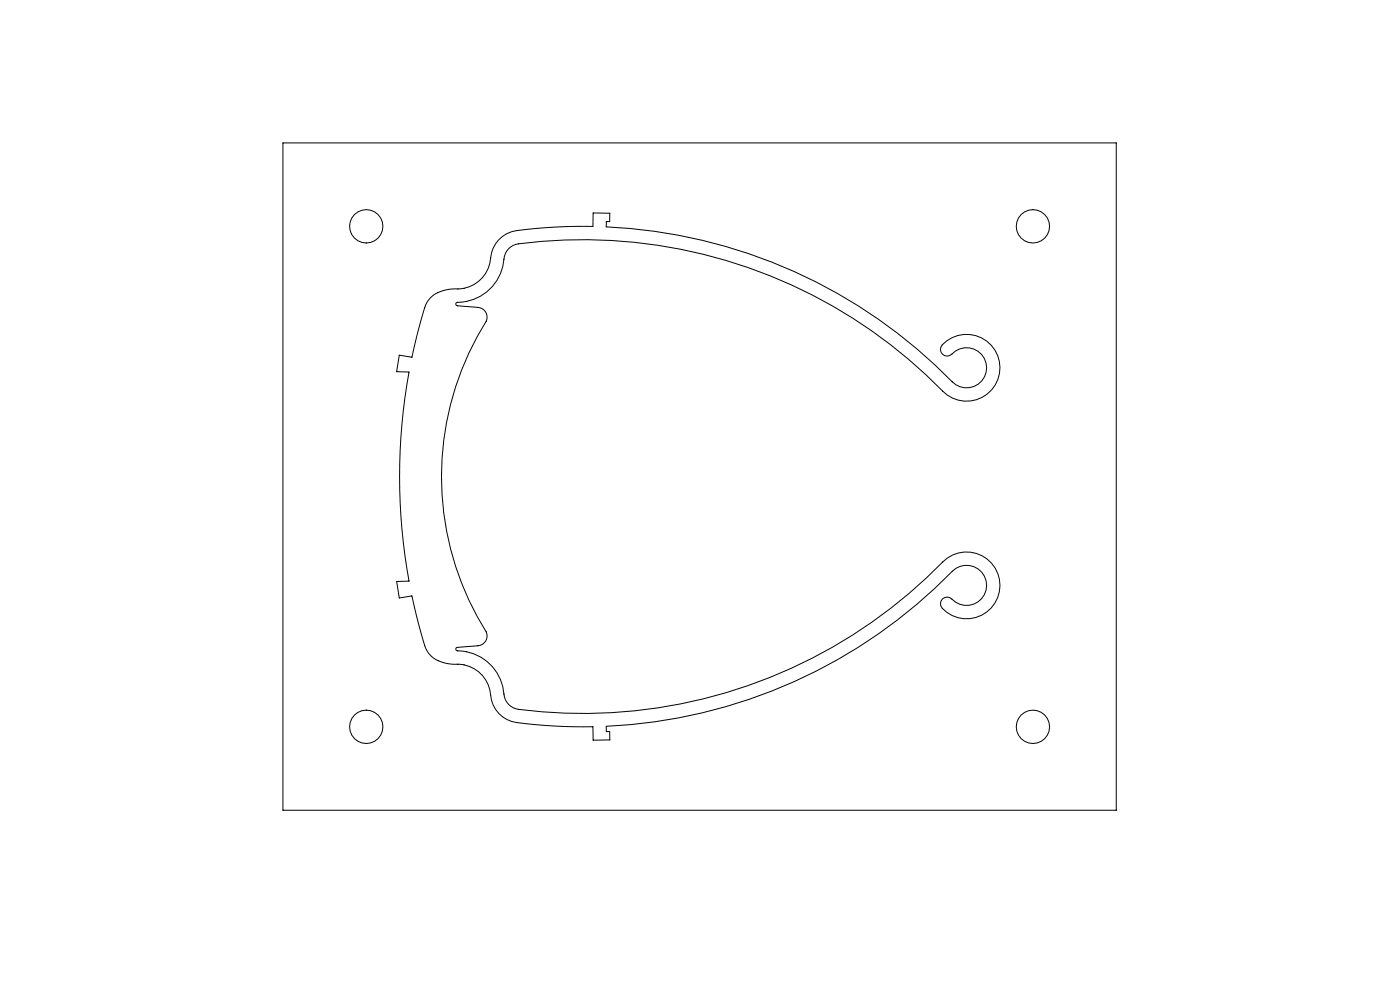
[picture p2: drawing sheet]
<svg xmlns="http://www.w3.org/2000/svg" width="420mm" height="297mm" viewBox="0 0 420 297" stroke-linecap="round" stroke-linejoin="round" font-family="sans-serif">
<g fill="none" stroke="#000" stroke-width=".3">
<path d="M84.9 42.8h250v200h-250zM129.5 88.9a14.1 14.1 0 0 1 9-2.4 10 10 0 0 0 8.7-9.1 9 9 0 0 1 7.8-8.3 155 155 0 0 1 22.9-1.2v-4.1l5 .1v2.5h-1v1.6l7.2 .5a155 155 0 0 1 96.6 45.9 6 6 0 0 0 8.5 .1 6 6 0 0 0 0-8.6 6 6 0 0 0-8.6 .2 2 2 0 0 1-2.8 .1 2 2 0 0 1-.1-2.8 10 10 0 0 1 14.2-.4 10 10 0 0 1 .2 14.3 10 10 0 0 1-14.3-.1 150.7 150.7 0 0 0-128.1-43.9 5 5 0 0 0-3.5 4.4 14.2 14.2 0 0 1-14.1 12.9l-.4 .5 .5 .5 6.2 .5a2.94 2.94 0 0 1 2.5 4.2 87.4 87.4 0 0 0 0 93.1 2.94 2.94 0 0 1-2.5 4.1l-6.2 .5-.5 .6 .4 .4a14.3 14.3 0 0 1 14.2 13.8 5 5 0 0 0 4.2 3.8 151 151 0 0 0 127.3-44.2 10 10 0 0 1 14.4 0 10 10 0 0 1-.6 14.4 10 10 0 0 1-14.3-1.2 2 2 0 0 1 .8-2.4 2 2 0 0 1 2.5 .4 6 6 0 0 0 8.6 .2 6 6 0 0 0 0-8.6 6 6 0 0 0-8.5 0 155 155 0 0 1-103.8 46.5v1.6l1-.1v2.6h-5v-4h-2.9a131.9 131.9 0 0 1-21.5-1.6 9 9 0 0 1-6.3-7.9 10.3 10.3 0 0 0-11.4-9.2 8.7 8.7 0 0 1-8.9-7.4l-3.3-13.1-3.8 .6-.8-4.9 3.7-.1a174.8 174.8 0 0 1 0-62.7l-3.7-.1 .8-4.9 3.8 .6 1.7-7.5 2.1-7.4 1-2.1z"/>
<circle cx="109.9" cy="67.8" r="5"/>
<circle cx="309.9" cy="67.8" r="5"/>
<circle cx="109.9" cy="217.8" r="5"/>
<circle cx="309.9" cy="217.8" r="5"/>
</g>
</svg>
